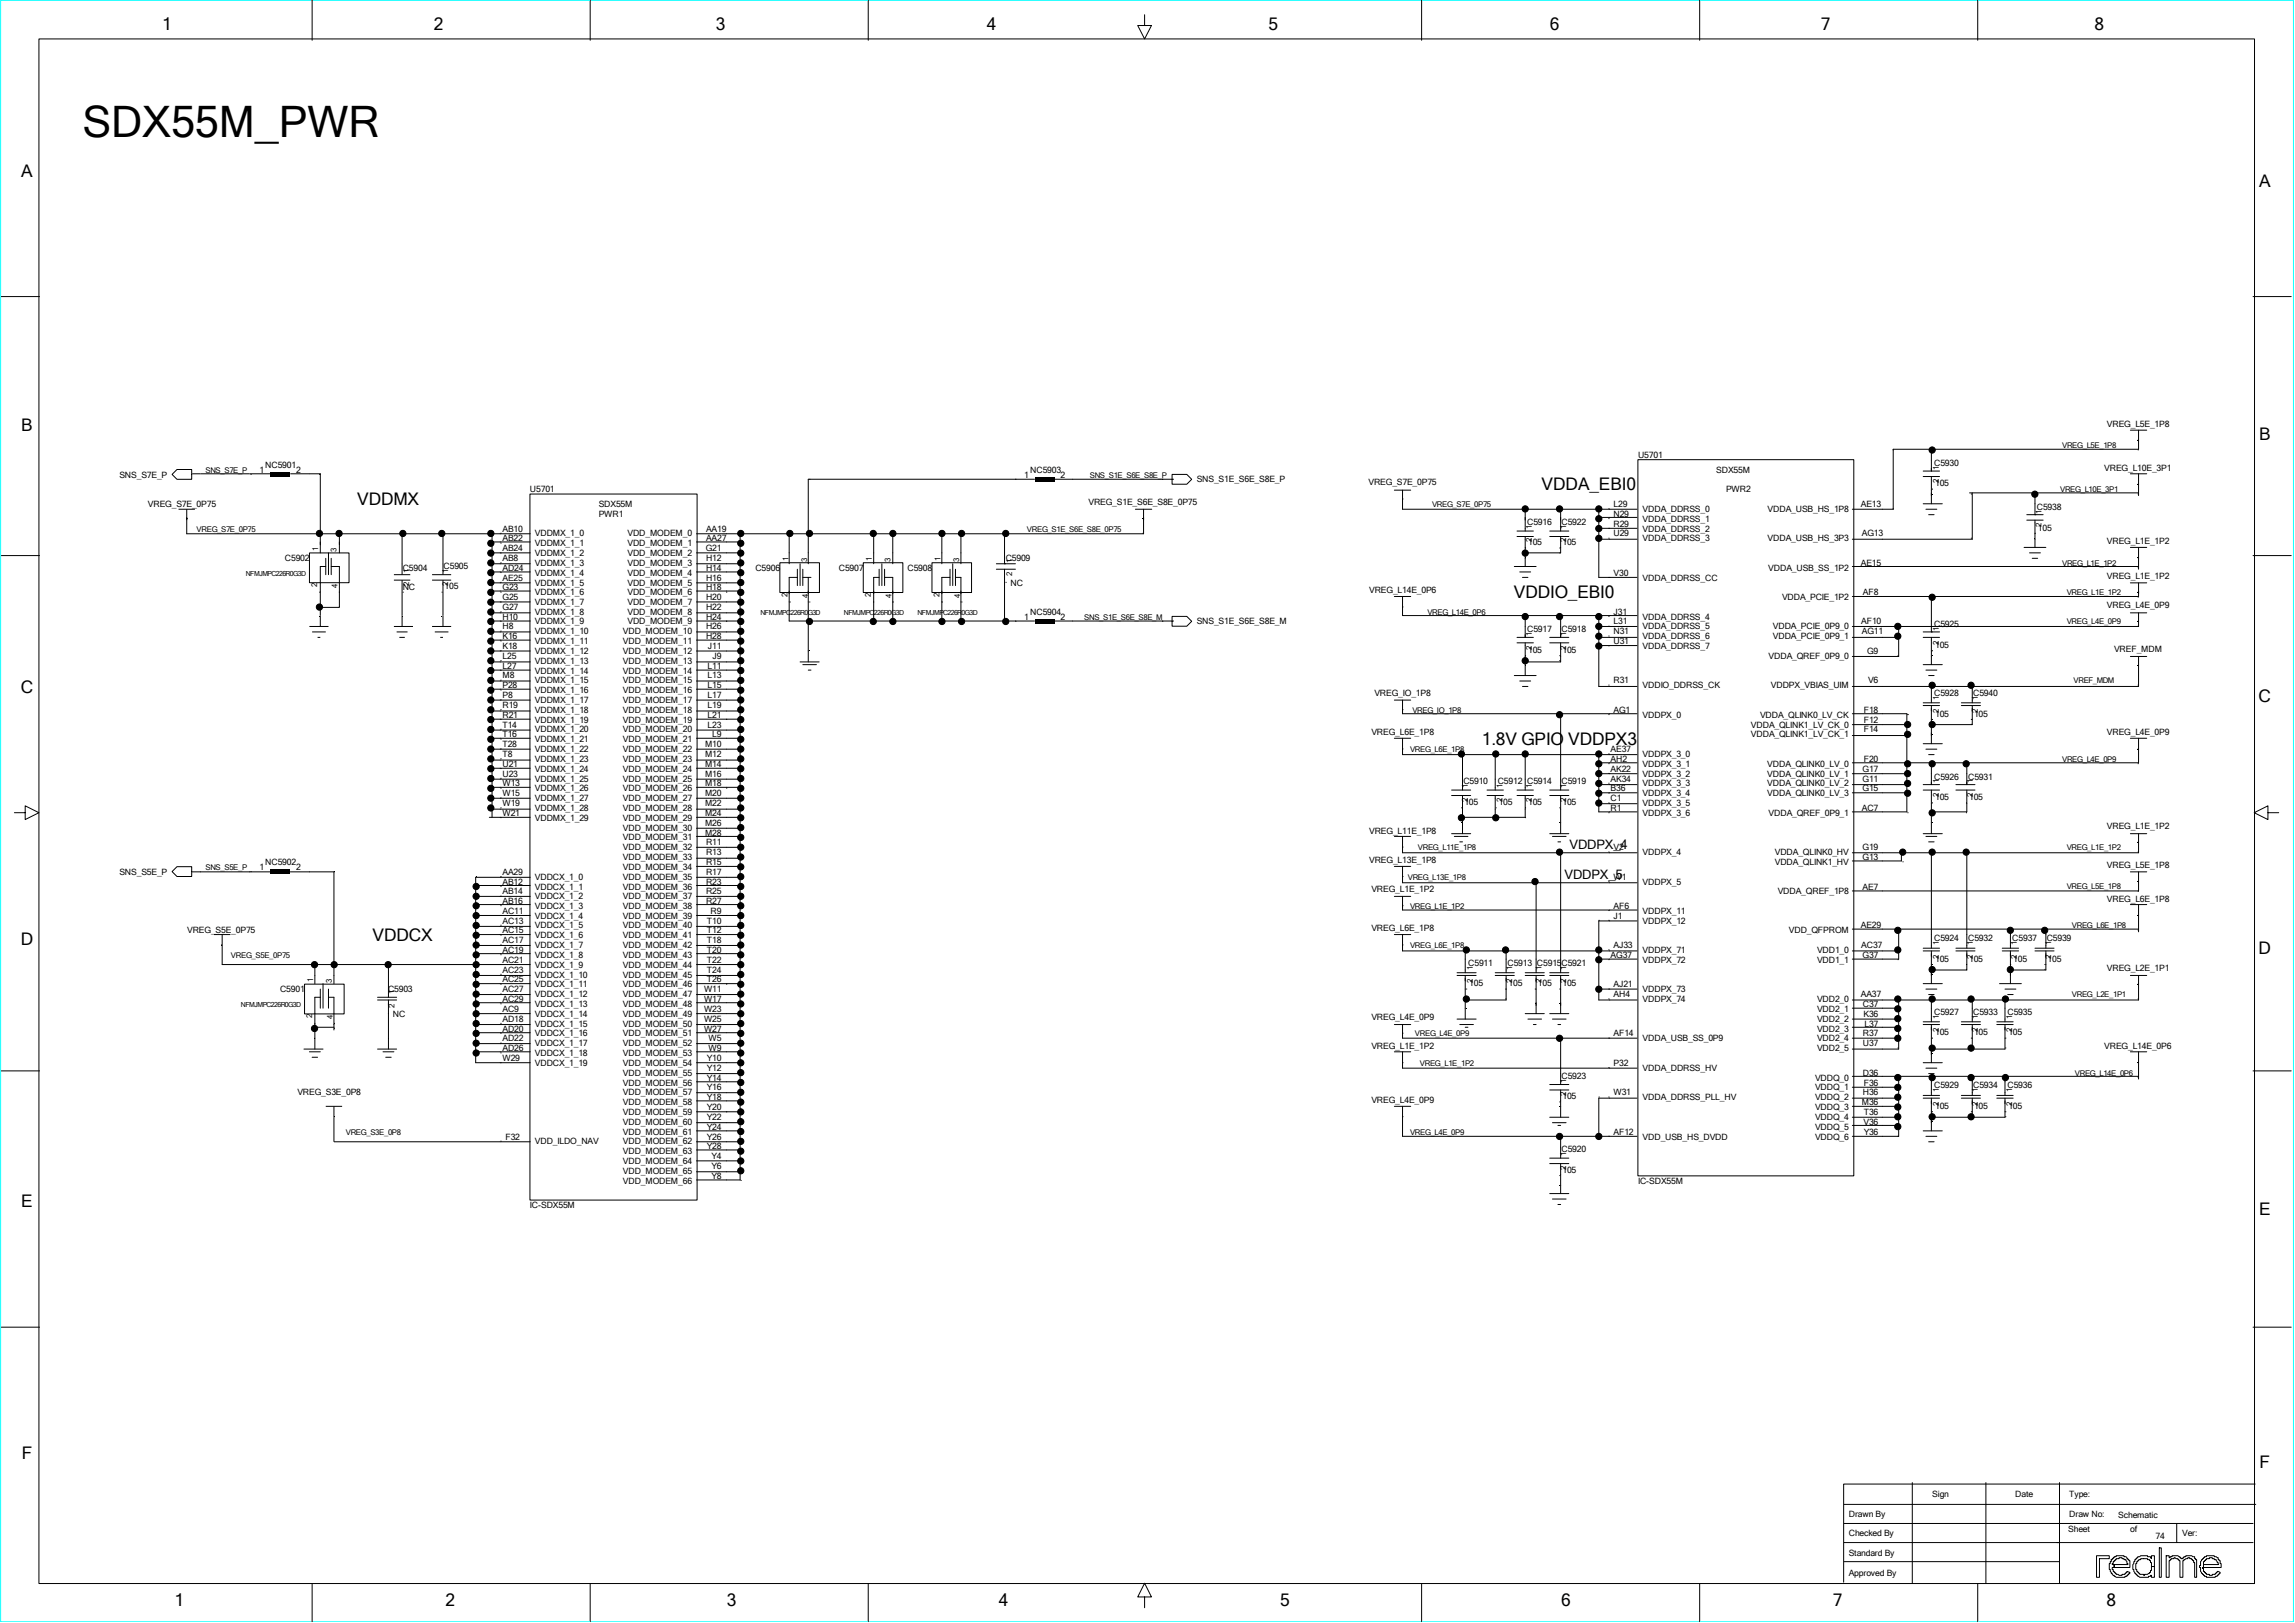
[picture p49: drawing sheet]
<svg xmlns="http://www.w3.org/2000/svg" width="297mm" height="210mm" viewBox="0 0 297 210" stroke-linecap="round" stroke-linejoin="round" font-family="sans-serif">
<defs><g id="words">
<text font-size="5.6" x="10.7" y="17.7">SDX55M_PWR</text>
<g font-size="2.2">
<text x="21" y="3.8">1</text>
<text x="56.1" y="3.8">2</text>
<text x="92.6" y="3.8">3</text>
<text x="127.7" y="3.8">4</text>
<text x="164.2" y="3.8">5</text>
<text x="200.6" y="3.8">6</text>
<text x="235.7" y="3.8">7</text>
<text x="271" y="3.8">8</text>
<text x="2.8" y="23">A</text>
<text x="292.4" y="24.1">A</text>
<text x="2.8" y="55.8">B</text>
<text x="292.4" y="56.9">B</text>
<text x="46.2" y="65.4">VDDMX</text>
<text x="199.5" y="63.5">VDDA_EBI0</text>
<text x="195.9" y="77.4">VDDIO_EBI0</text>
<text x="2.7" y="89.7">C</text>
<text x="292.3" y="90.8">C</text>
<text x="191.8" y="96.4">1.8V GPIO VDDPX3</text>
<text x="2.7" y="122.3">D</text>
<text x="48.2" y="121.8">VDDCX</text>
<text x="292.3" y="123.4">D</text>
<text x="2.8" y="156.1">E</text>
<text x="292.4" y="157.3">E</text>
<text x="2.8" y="188.8">F</text>
<text x="292.4" y="189.9">F</text>
<text x="22.6" y="207.8">1</text>
<text x="57.7" y="207.8">2</text>
<text x="94.1" y="207.8">3</text>
<text x="129.3" y="207.8">4</text>
<text x="165.7" y="207.8">5</text>
<text x="202" y="207.8">6</text>
<text x="237.2" y="207.8">7</text>
<text x="272.6" y="207.8">8</text>
</g>
<g font-size="1.7">
<text x="202.5" y="113.7">VDDPX_5</text>
<text x="203.1" y="109.9">VDDPX_4</text>
</g>
<g font-size="1.1">
<text x="212" y="59.3">U5701</text>
<text x="272.7" y="55.2">VREG_L5E_1P8</text>
<text x="15.5" y="61.8">SNS_S7E_P</text>
<text x="19.1" y="65.6">VREG_S7E_0P75</text>
<text x="33.6" y="61.2">1</text>
<text x="34.3" y="60.5">NC5901</text>
<text x="38.3" y="61.2">2</text>
<text x="68.6" y="63.7">U5701</text>
<text x="77.5" y="65.6">SDX55M</text>
<text x="132.6" y="61.8">1</text>
<text x="133.3" y="61.2">NC5903</text>
<text x="137.3" y="61.8">2</text>
<text x="140.9" y="65.3">VREG_S1E_S6E_S8E_0P75</text>
<text x="154.9" y="62.4">SNS_S1E_S6E_S8E_P</text>
<text x="177.1" y="62.8">VREG_S7E_0P75</text>
<text x="208.8" y="65.6">L29</text>
<text x="222.1" y="61.2">SDX55M</text>
<text x="223.4" y="63.7">PWR2</text>
<text x="240.8" y="65.6">AE13</text>
<text x="250.3" y="60.3">C5930</text>
<text x="250.4" y="62.9">105</text>
<text x="263.6" y="66">C5938</text>
<text x="272.3" y="60.9">VREG_L10E_3P1</text>
<text x="65" y="71.3">AB24</text>
<text x="65" y="70">AB22</text>
<text x="65" y="68.8">AB10</text>
<text x="69.2" y="69.4">VDDMX_1_0</text>
<text x="69.2" y="70.7">VDDMX_1_1</text>
<text x="69.2" y="72">VDDMX_1_2</text>
<text x="77.5" y="66.9">PWR1</text>
<text x="81.2" y="69.4">VDD_MODEM_0</text>
<text x="81.2" y="70.7">VDD_MODEM_1</text>
<text x="81.2" y="72">VDD_MODEM_2</text>
<text x="91.3" y="71.3">G21</text>
<text x="91.4" y="70">AA27</text>
<text x="91.4" y="68.8">AA19</text>
<text x="197.6" y="67.9">C5916</text>
<text x="197.8" y="70.6">105</text>
<text x="202.1" y="67.9">C5922</text>
<text x="202.2" y="70.6">105</text>
<text x="208.8" y="69.4">U29</text>
<text x="208.8" y="68.1">R29</text>
<text x="208.8" y="66.9">N29</text>
<text x="212.6" y="66.2">VDDA_DDRSS_0</text>
<text x="212.6" y="67.5">VDDA_DDRSS_1</text>
<text x="212.6" y="68.8">VDDA_DDRSS_2</text>
<text x="212.6" y="70">VDDA_DDRSS_3</text>
<text x="228.8" y="66.2">VDDA_USB_HS_1P8</text>
<text x="228.8" y="70">VDDA_USB_HS_3P3</text>
<text x="240.9" y="69.4">AG13</text>
<text x="263.7" y="68.7">105</text>
<text x="272.7" y="70.4">VREG_L1E_1P2</text>
<text x="36.9" y="72.6">C5902</text>
<text x="52.1" y="73.9">C5904</text>
<text x="52.1" y="76.4">NC</text>
<text x="57.4" y="73.6">C5905</text>
<text x="57.5" y="76.3">105</text>
<text x="65" y="77.7">G25</text>
<text x="65" y="76.4">G23</text>
<text x="65" y="75.1">AE25</text>
<text x="65" y="73.9">AD24</text>
<text x="65" y="72.6">AB8</text>
<text x="69.2" y="73.2">VDDMX_1_3</text>
<text x="69.2" y="74.5">VDDMX_1_4</text>
<text x="69.2" y="75.8">VDDMX_1_5</text>
<text x="69.2" y="77">VDDMX_1_6</text>
<text x="81.2" y="73.2">VDD_MODEM_3</text>
<text x="81.2" y="74.5">VDD_MODEM_4</text>
<text x="81.2" y="75.8">VDD_MODEM_5</text>
<text x="81.2" y="77">VDD_MODEM_6</text>
<text x="91.4" y="77.7">H20</text>
<text x="91.4" y="76.4">H18</text>
<text x="91.4" y="75.1">H16</text>
<text x="91.4" y="73.9">H14</text>
<text x="91.4" y="72.6">H12</text>
<text x="97.8" y="73.9">C5906</text>
<text x="108.6" y="73.9">C5907</text>
<text x="117.4" y="73.9">C5908</text>
<text x="130.1" y="72.6">C5909</text>
<text x="130.8" y="75.8">NC</text>
<text x="177.2" y="76.8">VREG_L14E_0P6</text>
<text x="208.8" y="74.5">V30</text>
<text x="212.6" y="75.1">VDDA_DDRSS_CC</text>
<text x="228.8" y="73.9">VDDA_USB_SS_1P2</text>
<text x="230.6" y="77.7">VDDA_PCIE_1P2</text>
<text x="240.8" y="73.2">AE15</text>
<text x="241.1" y="77">AF8</text>
<text x="272.7" y="74.9">VREG_L1E_1P2</text>
<text x="65" y="84">K18</text>
<text x="65" y="82.7">K16</text>
<text x="65" y="81.4">H8</text>
<text x="65" y="80.2">H10</text>
<text x="65" y="78.9">G27</text>
<text x="69.2" y="78.3">VDDMX_1_7</text>
<text x="69.2" y="79.6">VDDMX_1_8</text>
<text x="69.2" y="80.8">VDDMX_1_9</text>
<text x="69.2" y="82.1">VDDMX_1_10</text>
<text x="69.2" y="83.3">VDDMX_1_11</text>
<text x="80.6" y="82.1">VDD_MODEM_10</text>
<text x="80.6" y="83.3">VDD_MODEM_11</text>
<text x="81.2" y="78.3">VDD_MODEM_7</text>
<text x="81.2" y="79.6">VDD_MODEM_8</text>
<text x="81.2" y="80.8">VDD_MODEM_9</text>
<text x="91.4" y="82.7">H28</text>
<text x="91.4" y="81.4">H26</text>
<text x="91.4" y="80.2">H24</text>
<text x="91.4" y="78.9">H22</text>
<text x="91.6" y="84">J11</text>
<text x="132.6" y="80.2">1</text>
<text x="133.3" y="79.6">NC5904</text>
<text x="137.3" y="80.2">2</text>
<text x="154.9" y="80.8">SNS_S1E_S6E_S8E_M</text>
<text x="197.6" y="81.8">C5917</text>
<text x="202.1" y="81.8">C5918</text>
<text x="208.8" y="83.3">U31</text>
<text x="208.8" y="82.1">N31</text>
<text x="208.8" y="80.8">L31</text>
<text x="208.8" y="79.5">J31</text>
<text x="212.6" y="80.2">VDDA_DDRSS_4</text>
<text x="212.6" y="81.4">VDDA_DDRSS_5</text>
<text x="212.6" y="82.7">VDDA_DDRSS_6</text>
<text x="212.6" y="84">VDDA_DDRSS_7</text>
<text x="229.4" y="81.4">VDDA_PCIE_0P9_0</text>
<text x="229.4" y="82.7">VDDA_PCIE_0P9_1</text>
<text x="240.9" y="80.8">AF10</text>
<text x="240.9" y="82.1">AG11</text>
<text x="250.3" y="81.2">C5925</text>
<text x="250.4" y="83.8">105</text>
<text x="272.7" y="78.7">VREG_L4E_0P9</text>
<text x="65" y="89.1">P28</text>
<text x="65" y="87.8">M8</text>
<text x="65" y="86.5">L27</text>
<text x="65" y="85.2">L25</text>
<text x="69.2" y="84.6">VDDMX_1_12</text>
<text x="69.2" y="85.9">VDDMX_1_13</text>
<text x="69.2" y="87.2">VDDMX_1_14</text>
<text x="69.2" y="88.4">VDDMX_1_15</text>
<text x="69.2" y="89.7">VDDMX_1_16</text>
<text x="80.6" y="84.6">VDD_MODEM_12</text>
<text x="80.6" y="85.9">VDD_MODEM_13</text>
<text x="80.6" y="87.2">VDD_MODEM_14</text>
<text x="80.6" y="88.4">VDD_MODEM_15</text>
<text x="80.6" y="89.7">VDD_MODEM_16</text>
<text x="91.6" y="89.1">L15</text>
<text x="91.6" y="87.8">L13</text>
<text x="91.6" y="86.5">L11</text>
<text x="92.2" y="85.2">J9</text>
<text x="197.8" y="84.5">105</text>
<text x="202.2" y="84.5">105</text>
<text x="208.8" y="88.4">R31</text>
<text x="212.6" y="89.1">VDDIO_DDRSS_CK</text>
<text x="228.9" y="85.2">VDDA_QREF_0P9_0</text>
<text x="229.2" y="89.1">VDDPX_VBIAS_UIM</text>
<text x="241.6" y="84.6">G9</text>
<text x="241.7" y="88.4">V6</text>
<text x="273.6" y="84.4">VREF_MDM</text>
<text x="65" y="95.4">T16</text>
<text x="65" y="94.1">T14</text>
<text x="65" y="92.9">R21</text>
<text x="65" y="91.6">R19</text>
<text x="65" y="90.3">P8</text>
<text x="69.2" y="91">VDDMX_1_17</text>
<text x="69.2" y="92.2">VDDMX_1_18</text>
<text x="69.2" y="93.5">VDDMX_1_19</text>
<text x="69.2" y="94.8">VDDMX_1_20</text>
<text x="80.6" y="91">VDD_MODEM_17</text>
<text x="80.6" y="92.2">VDD_MODEM_18</text>
<text x="80.6" y="93.5">VDD_MODEM_19</text>
<text x="80.6" y="94.8">VDD_MODEM_20</text>
<text x="91.6" y="94.1">L23</text>
<text x="91.6" y="92.9">L21</text>
<text x="91.6" y="91.6">L19</text>
<text x="91.6" y="90.3">L17</text>
<text x="92.2" y="95.4">L9</text>
<text x="177.5" y="95.2">VREG_L6E_1P8</text>
<text x="177.9" y="90.1">VREG_IO_1P8</text>
<text x="208.8" y="92.2">AG1</text>
<text x="212.6" y="92.9">VDDPX_0</text>
<text x="226.6" y="94.1">VDDA_QLINK1_LV_CK_0</text>
<text x="226.6" y="95.4">VDDA_QLINK1_LV_CK_1</text>
<text x="227.8" y="92.9">VDDA_QLINK0_LV_CK</text>
<text x="241.2" y="94.8">F14</text>
<text x="241.2" y="93.5">F12</text>
<text x="241.2" y="92.2">F18</text>
<text x="250.3" y="90.1">C5928</text>
<text x="250.4" y="92.7">105</text>
<text x="255.3" y="90.1">C5940</text>
<text x="255.5" y="92.7">105</text>
<text x="272.7" y="95.2">VREG_L4E_0P9</text>
<text x="65" y="101.8">W13</text>
<text x="65" y="100.5">U23</text>
<text x="65" y="99.2">U21</text>
<text x="65" y="97.9">T8</text>
<text x="65" y="96.7">T28</text>
<text x="69.2" y="96">VDDMX_1_21</text>
<text x="69.2" y="97.3">VDDMX_1_22</text>
<text x="69.2" y="98.6">VDDMX_1_23</text>
<text x="69.2" y="99.9">VDDMX_1_24</text>
<text x="69.2" y="101.1">VDDMX_1_25</text>
<text x="80.6" y="96">VDD_MODEM_21</text>
<text x="80.6" y="97.3">VDD_MODEM_22</text>
<text x="80.6" y="98.6">VDD_MODEM_23</text>
<text x="80.6" y="99.9">VDD_MODEM_24</text>
<text x="80.6" y="101.1">VDD_MODEM_25</text>
<text x="91.2" y="101.8">M18</text>
<text x="91.2" y="100.5">M16</text>
<text x="91.2" y="99.2">M14</text>
<text x="91.2" y="97.9">M12</text>
<text x="91.2" y="96.7">M10</text>
<text x="189.4" y="101.5">C5910</text>
<text x="193.8" y="101.5">C5912 C5914</text>
<text x="202.1" y="101.5">C5919</text>
<text x="208.4" y="101.1">AK34</text>
<text x="208.4" y="99.9">AK22</text>
<text x="208.4" y="98.6">AH2</text>
<text x="208.4" y="97.3">AE37</text>
<text x="212.6" y="97.9">VDDPX_3_0</text>
<text x="212.6" y="99.2">VDDPX_3_1</text>
<text x="212.6" y="100.5">VDDPX_3_2</text>
<text x="212.6" y="101.8">VDDPX_3_3</text>
<text x="228.7" y="99.2">VDDA_QLINK0_LV_0</text>
<text x="228.7" y="100.5">VDDA_QLINK0_LV_1</text>
<text x="228.7" y="101.8">VDDA_QLINK0_LV_2</text>
<text x="241" y="101.1">G11</text>
<text x="241" y="99.9">G17</text>
<text x="241.2" y="98.6">F20</text>
<text x="250.3" y="100.9">C5926</text>
<text x="254.7" y="100.9">C5931</text>
<text x="65" y="105.6">W21</text>
<text x="65" y="104.3">W19</text>
<text x="65" y="103">W15</text>
<text x="69.2" y="102.4">VDDMX_1_26</text>
<text x="69.2" y="103.7">VDDMX_1_27</text>
<text x="69.2" y="104.9">VDDMX_1_28</text>
<text x="69.2" y="106.2">VDDMX_1_29</text>
<text x="80.6" y="102.4">VDD_MODEM_26</text>
<text x="80.6" y="103.7">VDD_MODEM_27</text>
<text x="80.6" y="104.9">VDD_MODEM_28</text>
<text x="80.6" y="106.2">VDD_MODEM_29</text>
<text x="80.6" y="107.5">VDD_MODEM_30</text>
<text x="91.2" y="106.8">M26</text>
<text x="91.2" y="105.6">M24</text>
<text x="91.2" y="104.3">M22</text>
<text x="91.2" y="103">M20</text>
<text x="177.2" y="107.9">VREG_L11E_1P8</text>
<text x="189.5" y="104.2">105</text>
<text x="193.9" y="104.2">105</text>
<text x="197.8" y="104.2">105</text>
<text x="202.2" y="104.2">105</text>
<text x="208.4" y="104.9">R1</text>
<text x="208.4" y="103.7">C1</text>
<text x="208.4" y="102.4">B36</text>
<text x="212.6" y="103">VDDPX_3_4</text>
<text x="212.6" y="104.3">VDDPX_3_5</text>
<text x="212.6" y="105.6">VDDPX_3_6</text>
<text x="228.7" y="103">VDDA_QLINK0_LV_3</text>
<text x="228.9" y="105.6">VDDA_QREF_0P9_1</text>
<text x="240.9" y="104.9">AC7</text>
<text x="241" y="102.4">G15</text>
<text x="250.4" y="103.5">105</text>
<text x="254.8" y="103.5">105</text>
<text x="272.7" y="107.2">VREG_L1E_1P2</text>
<text x="15.5" y="113.2">SNS_S5E_P</text>
<text x="33.6" y="112.6">1</text>
<text x="34.3" y="111.9">NC5902</text>
<text x="38.3" y="112.6">2</text>
<text x="65" y="113.2">AA29</text>
<text x="69.2" y="113.8">VDDCX_1_0</text>
<text x="80.6" y="108.7">VDD_MODEM_31</text>
<text x="80.6" y="110">VDD_MODEM_32</text>
<text x="80.6" y="111.3">VDD_MODEM_33</text>
<text x="80.6" y="112.6">VDD_MODEM_34</text>
<text x="80.6" y="113.8">VDD_MODEM_35</text>
<text x="91.2" y="108.1">M28</text>
<text x="91.4" y="113.2">R17</text>
<text x="91.4" y="111.9">R15</text>
<text x="91.4" y="110.6">R13</text>
<text x="91.4" y="109.4">R11</text>
<text x="177.2" y="111.7">VREG_L13E_1P8</text>
<text x="208.8" y="113.8">W1</text>
<text x="208.8" y="110">V2</text>
<text x="212.6" y="110.6">VDDPX_4</text>
<text x="229.7" y="110.6">VDDA_QLINK0_HV</text>
<text x="229.7" y="111.9">VDDA_QLINK1_HV</text>
<text x="241" y="111.3">G13</text>
<text x="241" y="110">G19</text>
<text x="272.7" y="112.3">VREG_L5E_1P8</text>
<text x="65" y="119.5">AC13</text>
<text x="65" y="118.2">AC11</text>
<text x="65" y="117">AB16</text>
<text x="65" y="115.7">AB14</text>
<text x="65" y="114.5">AB12</text>
<text x="69.2" y="115.1">VDDCX_1_1</text>
<text x="69.2" y="116.4">VDDCX_1_2</text>
<text x="69.2" y="117.6">VDDCX_1_3</text>
<text x="69.2" y="118.9">VDDCX_1_4</text>
<text x="80.6" y="115.1">VDD_MODEM_36</text>
<text x="80.6" y="116.4">VDD_MODEM_37</text>
<text x="80.6" y="117.6">VDD_MODEM_38</text>
<text x="80.6" y="118.9">VDD_MODEM_39</text>
<text x="91.4" y="117">R27</text>
<text x="91.4" y="115.7">R25</text>
<text x="91.4" y="114.5">R23</text>
<text x="91.5" y="119.5">T10</text>
<text x="92" y="118.2">R9</text>
<text x="177.5" y="115.5">VREG_L1E_1P2</text>
<text x="208.8" y="118.9">J1</text>
<text x="208.8" y="117.6">AF6</text>
<text x="212.6" y="114.5">VDDPX_5</text>
<text x="212.6" y="118.2">VDDPX_11</text>
<text x="212.6" y="119.5">VDDPX_12</text>
<text x="230.1" y="115.7">VDDA_QREF_1P8</text>
<text x="241" y="115.1">AE7</text>
<text x="272.7" y="116.7">VREG_L6E_1P8</text>
<text x="24.2" y="120.8">VREG_S5E_0P75</text>
<text x="65" y="125.8">AC23</text>
<text x="65" y="124.6">AC21</text>
<text x="65" y="123.3">AC19</text>
<text x="65" y="122">AC17</text>
<text x="65" y="120.8">AC15</text>
<text x="69.2" y="120.1">VDDCX_1_5</text>
<text x="69.2" y="121.4">VDDCX_1_6</text>
<text x="69.2" y="122.7">VDDCX_1_7</text>
<text x="69.2" y="123.9">VDDCX_1_8</text>
<text x="69.2" y="125.2">VDDCX_1_9</text>
<text x="80.6" y="120.1">VDD_MODEM_40</text>
<text x="80.6" y="121.4">VDD_MODEM_41</text>
<text x="80.6" y="122.7">VDD_MODEM_42</text>
<text x="80.6" y="123.9">VDD_MODEM_43</text>
<text x="80.6" y="125.2">VDD_MODEM_44</text>
<text x="91.5" y="125.8">T24</text>
<text x="91.5" y="124.6">T22</text>
<text x="91.5" y="123.3">T20</text>
<text x="91.5" y="122">T18</text>
<text x="91.5" y="120.8">T12</text>
<text x="177.5" y="120.5">VREG_L6E_1P8</text>
<text x="190" y="125">C5911</text>
<text x="195.1" y="125">C5913 C5915C5921</text>
<text x="208.4" y="123.9">AG37</text>
<text x="208.8" y="122.7">AJ33</text>
<text x="212.6" y="123.3">VDDPX_71</text>
<text x="212.6" y="124.6">VDDPX_72</text>
<text x="231.5" y="120.8">VDD_QFPROM</text>
<text x="235.1" y="123.3">VDD1_0</text>
<text x="235.1" y="124.6">VDD1_1</text>
<text x="240.8" y="120.1">AE29</text>
<text x="240.9" y="122.7">AC37</text>
<text x="241" y="123.9">G37</text>
<text x="250.3" y="121.8">C5924</text>
<text x="250.4" y="124.5">105</text>
<text x="254.7" y="121.8">C5932</text>
<text x="254.8" y="124.5">105</text>
<text x="260.4" y="121.8">C5937</text>
<text x="260.5" y="124.5">105</text>
<text x="264.9" y="121.8">C5939</text>
<text x="265" y="124.5">105</text>
<text x="272.7" y="125.6">VREG_L2E_1P1</text>
<text x="36.2" y="128.4">C5901</text>
<text x="50.2" y="128.4">C5903</text>
<text x="50.8" y="131.6">NC</text>
<text x="65" y="130.9">AC9</text>
<text x="65" y="129.7">AC29</text>
<text x="65" y="128.4">AC27</text>
<text x="65" y="127.1">AC25</text>
<text x="69.2" y="126.5">VDDCX_1_10</text>
<text x="69.2" y="127.8">VDDCX_1_11</text>
<text x="69.2" y="129">VDDCX_1_12</text>
<text x="69.2" y="130.3">VDDCX_1_13</text>
<text x="69.2" y="131.6">VDDCX_1_14</text>
<text x="80.6" y="126.5">VDD_MODEM_45</text>
<text x="80.6" y="127.8">VDD_MODEM_46</text>
<text x="80.6" y="129">VDD_MODEM_47</text>
<text x="80.6" y="130.3">VDD_MODEM_48</text>
<text x="80.6" y="131.6">VDD_MODEM_49</text>
<text x="91.1" y="130.9">W23</text>
<text x="91.1" y="129.7">W17</text>
<text x="91.1" y="128.4">W11</text>
<text x="91.5" y="127.1">T26</text>
<text x="177.5" y="131.9">VREG_L4E_0P9</text>
<text x="190.1" y="127.6">105</text>
<text x="195.2" y="127.6">105</text>
<text x="199" y="127.6">105</text>
<text x="202.2" y="127.6">105</text>
<text x="208.8" y="129">AH4</text>
<text x="208.8" y="127.8">AJ21</text>
<text x="212.6" y="128.4">VDDPX_73</text>
<text x="212.6" y="129.7">VDDPX_74</text>
<text x="235.1" y="129.7">VDD2_0</text>
<text x="235.1" y="130.9">VDD2_1</text>
<text x="240.8" y="129">AA37</text>
<text x="241.1" y="130.3">C37</text>
<text x="241.2" y="131.6">K36</text>
<text x="250.3" y="131.3">C5927</text>
<text x="255.3" y="131.3">C5933</text>
<text x="259.8" y="131.3">C5935</text>
<text x="65" y="137.3">W29</text>
<text x="65" y="136">AD26</text>
<text x="65" y="134.7">AD22</text>
<text x="65" y="133.5">AD20</text>
<text x="65" y="132.2">AD18</text>
<text x="69.2" y="132.8">VDDCX_1_15</text>
<text x="69.2" y="134.1">VDDCX_1_16</text>
<text x="69.2" y="135.4">VDDCX_1_17</text>
<text x="69.2" y="136.6">VDDCX_1_18</text>
<text x="69.2" y="137.9">VDDCX_1_19</text>
<text x="80.6" y="132.8">VDD_MODEM_50</text>
<text x="80.6" y="134.1">VDD_MODEM_51</text>
<text x="80.6" y="135.4">VDD_MODEM_52</text>
<text x="80.6" y="136.6">VDD_MODEM_53</text>
<text x="80.6" y="137.9">VDD_MODEM_54</text>
<text x="91.1" y="133.5">W27</text>
<text x="91.1" y="132.2">W25</text>
<text x="91.5" y="137.3">Y10</text>
<text x="91.7" y="136">W9</text>
<text x="91.7" y="134.7">W5</text>
<text x="177.5" y="135.8">VREG_L1E_1P2</text>
<text x="208.8" y="137.9">P32</text>
<text x="208.8" y="134.1">AF14</text>
<text x="212.6" y="134.7">VDDA_USB_SS_0P9</text>
<text x="235.1" y="132.2">VDD2_2</text>
<text x="235.1" y="133.5">VDD2_3</text>
<text x="235.1" y="134.7">VDD2_4</text>
<text x="235.1" y="136">VDD2_5</text>
<text x="241.1" y="135.4">U37</text>
<text x="241.1" y="134.1">R37</text>
<text x="241.3" y="132.8">L37</text>
<text x="250.4" y="134">105</text>
<text x="255.5" y="134">105</text>
<text x="259.9" y="134">105</text>
<text x="272.3" y="135.8">VREG_L14E_0P6</text>
<text x="38.5" y="141.7">VREG_S3E_0P8</text>
<text x="80.6" y="139.2">VDD_MODEM_55</text>
<text x="80.6" y="140.5">VDD_MODEM_56</text>
<text x="80.6" y="141.7">VDD_MODEM_57</text>
<text x="80.6" y="143">VDD_MODEM_58</text>
<text x="91.5" y="143.6">Y20</text>
<text x="91.5" y="142.4">Y18</text>
<text x="91.5" y="141.1">Y16</text>
<text x="91.5" y="139.8">Y14</text>
<text x="91.5" y="138.5">Y12</text>
<text x="177.5" y="142.7">VREG_L4E_0P9</text>
<text x="202.1" y="139.6">C5923</text>
<text x="202.2" y="142.2">105</text>
<text x="208.8" y="141.7">W31</text>
<text x="212.6" y="138.5">VDDA_DDRSS_HV</text>
<text x="212.6" y="142.4">VDDA_DDRSS_PLL_HV</text>
<text x="234.9" y="139.8">VDDQ_0</text>
<text x="234.9" y="141.1">VDDQ_1</text>
<text x="234.9" y="142.4">VDDQ_2</text>
<text x="234.9" y="143.6">VDDQ_3</text>
<text x="240.9" y="143">M36</text>
<text x="241.1" y="141.7">H36</text>
<text x="241.1" y="139.2">D36</text>
<text x="241.2" y="140.5">F36</text>
<text x="250.3" y="140.8">C5929</text>
<text x="250.4" y="143.5">105</text>
<text x="255.3" y="140.8">C5934</text>
<text x="255.5" y="143.5">105</text>
<text x="259.8" y="140.8">C5936</text>
<text x="259.9" y="143.5">105</text>
<text x="65.4" y="147.4">F32</text>
<text x="69.2" y="148.1">VDD_ILDO_NAV</text>
<text x="80.6" y="144.3">VDD_MODEM_59</text>
<text x="80.6" y="145.5">VDD_MODEM_60</text>
<text x="80.6" y="146.8">VDD_MODEM_61</text>
<text x="80.6" y="148.1">VDD_MODEM_62</text>
<text x="80.6" y="149.3">VDD_MODEM_63</text>
<text x="91.5" y="148.7">Y28</text>
<text x="91.5" y="147.4">Y26</text>
<text x="91.5" y="146.2">Y24</text>
<text x="91.5" y="144.9">Y22</text>
<text x="92.1" y="150">Y4</text>
<text x="202.1" y="149.1">C5920</text>
<text x="208.8" y="146.8">AF12</text>
<text x="212.6" y="147.4">VDD_USB_HS_DVDD</text>
<text x="234.9" y="144.9">VDDQ_4</text>
<text x="234.9" y="146.2">VDDQ_5</text>
<text x="234.9" y="147.4">VDDQ_6</text>
<text x="241.2" y="145.5">V36</text>
<text x="241.2" y="146.8">Y36</text>
<text x="241.2" y="144.3">T36</text>
<text x="80.6" y="150.6">VDD_MODEM_64</text>
<text x="80.6" y="151.9">VDD_MODEM_65</text>
<text x="80.6" y="153.2">VDD_MODEM_66</text>
<text x="92.1" y="152.5">Y8</text>
<text x="92.1" y="151.3">Y6</text>
<text x="202.2" y="151.8">105</text>
<text x="212" y="153.2">IC-SDX55M</text>
<text x="68.6" y="156.3">IC-SDX55M</text>
<text x="239.3" y="196.3">Drawn By</text>
<text x="250" y="193.7">Sign</text>
<text x="260.8" y="193.7">Date</text>
<text x="267.8" y="193.7">Type:</text>
<text x="267.8" y="196.3">Draw No:</text>
<text x="274.1" y="196.4">Schematic</text>
<text x="239.3" y="198.8">Checked By</text>
<text x="239.3" y="201.3">Standard By</text>
<text x="239.3" y="203.9">Approved By</text>
<text x="267.7" y="198.3">Sheet</text>
<text x="275.7" y="198.3">of</text>
<text x="279" y="199.2">74</text>
<text x="282.4" y="198.8">Ver:</text>
</g>
<g font-size="1">
<text x="266.9" y="58">VREG_L5E_1P8</text>
<text x="26.6" y="61.2">SNS_S7E_P</text>
<text x="141" y="61.8">SNS_S1E_S6E_S8E_P</text>
<text x="185.3" y="65.6">VREG_S7E_0P75</text>
<text x="250.9" y="62.5" transform="rotate(-90 250.9 62.5)">2</text>
<text x="250.9" y="60.8" transform="rotate(-90 250.9 60.8)">1</text>
<text x="266.6" y="63.7">VREG_L10E_3P1</text>
<text x="25.4" y="68.8">VREG_S7E_0P75</text>
<text x="41.2" y="71.3" transform="rotate(-90 41.2 71.3)">1</text>
<text x="43.6" y="71.4" transform="rotate(-90 43.6 71.4)">3</text>
<text x="132.9" y="68.8">VREG_S1E_S6E_S8E_0P75</text>
<text x="198.2" y="70.1" transform="rotate(-90 198.2 70.1)">2</text>
<text x="198.2" y="68.4" transform="rotate(-90 198.2 68.4)">1</text>
<text x="202.7" y="70.1" transform="rotate(-90 202.7 70.1)">2</text>
<text x="202.7" y="68.4" transform="rotate(-90 202.7 68.4)">1</text>
<text x="264.2" y="68.2" transform="rotate(-90 264.2 68.2)">2</text>
<text x="264.2" y="66.5" transform="rotate(-90 264.2 66.5)">1</text>
<text x="41" y="76" transform="rotate(-90 41 76)">2</text>
<text x="43.7" y="76.1" transform="rotate(-90 43.7 76.1)">4</text>
<text x="53" y="75.8" transform="rotate(-90 53 75.8)">2</text>
<text x="53" y="74.1" transform="rotate(-90 53 74.1)">1</text>
<text x="58" y="75.8" transform="rotate(-90 58 75.8)">2</text>
<text x="58" y="74.1" transform="rotate(-90 58 74.1)">1</text>
<text x="101.9" y="77.2" transform="rotate(-90 101.9 77.2)">2</text>
<text x="102" y="72.6" transform="rotate(-90 102 72.6)">1</text>
<text x="104.5" y="72.7" transform="rotate(-90 104.5 72.7)">3</text>
<text x="104.6" y="77.4" transform="rotate(-90 104.6 77.4)">4</text>
<text x="112.7" y="77.2" transform="rotate(-90 112.7 77.2)">2</text>
<text x="112.8" y="72.6" transform="rotate(-90 112.8 72.6)">1</text>
<text x="115.2" y="72.7" transform="rotate(-90 115.2 72.7)">3</text>
<text x="115.4" y="77.4" transform="rotate(-90 115.4 77.4)">4</text>
<text x="121.6" y="77.2" transform="rotate(-90 121.6 77.2)">2</text>
<text x="121.7" y="72.6" transform="rotate(-90 121.7 72.6)">1</text>
<text x="124.1" y="72.7" transform="rotate(-90 124.1 72.7)">3</text>
<text x="124.3" y="77.4" transform="rotate(-90 124.3 77.4)">4</text>
<text x="131" y="74.6" transform="rotate(-90 131 74.6)">2</text>
<text x="131" y="72.8" transform="rotate(-90 131 72.8)">1</text>
<text x="266.9" y="73.2">VREG_L1E_1P2</text>
<text x="267.5" y="77">VREG_L1E_1P2</text>
<text x="140.3" y="80.2">SNS_S1E_S6E_S8E_M</text>
<text x="184.7" y="79.5">VREG_L14E_0P6</text>
<text x="198.2" y="82.3" transform="rotate(-90 198.2 82.3)">1</text>
<text x="202.7" y="82.3" transform="rotate(-90 202.7 82.3)">1</text>
<text x="250.9" y="83.4" transform="rotate(-90 250.9 83.4)">2</text>
<text x="250.9" y="81.7" transform="rotate(-90 250.9 81.7)">1</text>
<text x="267.5" y="80.8">VREG_L4E_0P9</text>
<text x="198.2" y="84.1" transform="rotate(-90 198.2 84.1)">2</text>
<text x="202.7" y="84.1" transform="rotate(-90 202.7 84.1)">2</text>
<text x="268.3" y="88.4">VREF_MDM</text>
<text x="182.8" y="92.2">VREG_IO_1P8</text>
<text x="250.9" y="92.3" transform="rotate(-90 250.9 92.3)">2</text>
<text x="250.9" y="90.6" transform="rotate(-90 250.9 90.6)">1</text>
<text x="255.9" y="92.3" transform="rotate(-90 255.9 92.3)">2</text>
<text x="255.9" y="90.6" transform="rotate(-90 255.9 90.6)">1</text>
<text x="182.5" y="97.3">VREG_L6E_1P8</text>
<text x="250.9" y="101.4" transform="rotate(-90 250.9 101.4)">1</text>
<text x="255.3" y="101.4" transform="rotate(-90 255.3 101.4)">1</text>
<text x="266.9" y="98.6">VREG_L4E_0P9</text>
<text x="190" y="103.7" transform="rotate(-90 190 103.7)">2</text>
<text x="190" y="102" transform="rotate(-90 190 102)">1</text>
<text x="194.4" y="103.7" transform="rotate(-90 194.4 103.7)">2</text>
<text x="194.4" y="102" transform="rotate(-90 194.4 102)">1</text>
<text x="198.2" y="103.7" transform="rotate(-90 198.2 103.7)">2</text>
<text x="198.2" y="102" transform="rotate(-90 198.2 102)">1</text>
<text x="202.7" y="103.7" transform="rotate(-90 202.7 103.7)">2</text>
<text x="202.7" y="102" transform="rotate(-90 202.7 102)">1</text>
<text x="250.9" y="103.1" transform="rotate(-90 250.9 103.1)">2</text>
<text x="255.3" y="103.1" transform="rotate(-90 255.3 103.1)">2</text>
<text x="26.6" y="112.6">SNS_S5E_P</text>
<text x="182.2" y="113.8">VREG_L13E_1P8</text>
<text x="183.5" y="110">VREG_L11E_1P8</text>
<text x="267.5" y="110">VREG_L1E_1P2</text>
<text x="182.5" y="117.6">VREG_L1E_1P2</text>
<text x="267.5" y="115.1">VREG_L5E_1P8</text>
<text x="29.9" y="123.9">VREG_S5E_0P75</text>
<text x="182.5" y="122.7">VREG_L6E_1P8</text>
<text x="190.6" y="125.5" transform="rotate(-90 190.6 125.5)">1</text>
<text x="195.7" y="125.5" transform="rotate(-90 195.7 125.5)">1</text>
<text x="199.5" y="125.5" transform="rotate(-90 199.5 125.5)">1</text>
<text x="202.7" y="125.5" transform="rotate(-90 202.7 125.5)">1</text>
<text x="250.9" y="124" transform="rotate(-90 250.9 124)">2</text>
<text x="250.9" y="122.3" transform="rotate(-90 250.9 122.3)">1</text>
<text x="255.3" y="124" transform="rotate(-90 255.3 124)">2</text>
<text x="255.3" y="122.3" transform="rotate(-90 255.3 122.3)">1</text>
<text x="261" y="124" transform="rotate(-90 261 124)">2</text>
<text x="261" y="122.3" transform="rotate(-90 261 122.3)">1</text>
<text x="265.5" y="124" transform="rotate(-90 265.5 124)">2</text>
<text x="265.5" y="122.3" transform="rotate(-90 265.5 122.3)">1</text>
<text x="268.1" y="120.1">VREG_L6E_1P8</text>
<text x="40.4" y="131.8" transform="rotate(-90 40.4 131.8)">2</text>
<text x="40.5" y="127.1" transform="rotate(-90 40.5 127.1)">1</text>
<text x="42.9" y="127.2" transform="rotate(-90 42.9 127.2)">3</text>
<text x="43.1" y="131.9" transform="rotate(-90 43.1 131.9)">4</text>
<text x="51.1" y="130.4" transform="rotate(-90 51.1 130.4)">2</text>
<text x="51.1" y="128.6" transform="rotate(-90 51.1 128.6)">1</text>
<text x="190.6" y="127.2" transform="rotate(-90 190.6 127.2)">2</text>
<text x="195.7" y="127.2" transform="rotate(-90 195.7 127.2)">2</text>
<text x="199.5" y="127.2" transform="rotate(-90 199.5 127.2)">2</text>
<text x="202.7" y="127.2" transform="rotate(-90 202.7 127.2)">2</text>
<text x="250.9" y="131.8" transform="rotate(-90 250.9 131.8)">1</text>
<text x="255.9" y="131.8" transform="rotate(-90 255.9 131.8)">1</text>
<text x="260.4" y="131.8" transform="rotate(-90 260.4 131.8)">1</text>
<text x="268.1" y="129">VREG_L2E_1P1</text>
<text x="183.1" y="134.1">VREG_L4E_0P9</text>
<text x="183.8" y="137.9">VREG_L1E_1P2</text>
<text x="250.9" y="133.6" transform="rotate(-90 250.9 133.6)">2</text>
<text x="255.9" y="133.6" transform="rotate(-90 255.9 133.6)">2</text>
<text x="260.4" y="133.6" transform="rotate(-90 260.4 133.6)">2</text>
<text x="202.7" y="141.8" transform="rotate(-90 202.7 141.8)">2</text>
<text x="202.7" y="140.1" transform="rotate(-90 202.7 140.1)">1</text>
<text x="250.9" y="143.1" transform="rotate(-90 250.9 143.1)">2</text>
<text x="250.9" y="141.3" transform="rotate(-90 250.9 141.3)">1</text>
<text x="255.9" y="143.1" transform="rotate(-90 255.9 143.1)">2</text>
<text x="255.9" y="141.3" transform="rotate(-90 255.9 141.3)">1</text>
<text x="260.4" y="143.1" transform="rotate(-90 260.4 143.1)">2</text>
<text x="260.4" y="141.3" transform="rotate(-90 260.4 141.3)">1</text>
<text x="268.5" y="139.2">VREG_L14E_0P6</text>
<text x="44.8" y="146.8">VREG_S3E_0P8</text>
<text x="182.5" y="146.8">VREG_L4E_0P9</text>
<text x="202.7" y="149.6" transform="rotate(-90 202.7 149.6)">1</text>
<text x="202.7" y="151.3" transform="rotate(-90 202.7 151.3)">2</text>
</g>
<g font-size=".9">
<text x="31.8" y="74.5">NFMJMPC226R0G3D</text>
<text x="98.4" y="79.5">NFMJMPC226R0G3D</text>
<text x="109.2" y="79.5">NFMJMPC226R0G3D</text>
<text x="118.7" y="79.5">NFMJMPC226R0G3D</text>
<text x="31.2" y="130.3">NFMJMPC226R0G3D</text>
</g>
</g></defs>
<path d="M.1 0h296.7v209.8h-296.7z" fill="none" stroke="#0ff" stroke-width=".13"/>
<g fill="none" stroke="#000" stroke-width=".13">
<path d="M40.4 0v5.2M76.4 0v5.2M112.4 0v5.2M184 0v5.2M220 0v5.2M255.9 0v5.2M5 5h286.8v199.9h-286.8zM148.1 1.9v1.4h.9l-.9 1.7-.9-1.7h.9M.2 38.4h4.9M291.6 38.4h4.9M212 59.5h27.9v92.6h-27.9zM249.9 58.1v2.9"/>
<path d="M275.7 55.7h2.1M276.8 55.7v2.4h-31.8v7.8h-5.3M.2 71.9h4.9M22.3 61.4l.6-.7h1.9v1.3h-1.9zM23.1 65.9h2.1M24.2 65.9v3.2h44.4M24.9 61.3h10.2M37.6 61.3h3.9v10.2M40 71.5h5.2v3.9h-5.2zM42.2 73.3h-.7v7.8M42.2 72.2v2.2M42.5 71.5v2.9"/>
<path d="M42.9 73.3h1v5.3h-2.4M42.9 72.2v2.2M43.9 69.1v2.4M51 75.1h2.1M51 74.4h2.1M52 69.1v5.3M52 75.1v6M55.9 75.1h2.5M55.9 74.4h2.5M57.3 69.1v5.3M57.3 75.1v6M63.3 72.9h5.3"/>
<path d="M63.3 71.5h5.3M63.3 74h5.3M63.3 75.4h5.3M63.3 79.3h5.3M63.3 77.9h5.3M63.3 76.5h5.3M63.3 70.1h5.3M63.7 69.1v36.7M68.6 63.9h21.6v91.4h-21.6zM90.1 72.9h5.7M90.1 71.5h5.7M90.1 74h5.7"/>
<path d="M90.1 75.4h5.7M90.1 79.3h5.7M90.1 77.9h5.7M90.1 76.5h5.7M90.1 70.1h5.7M95.8 69.1v83.6h-5.7M100.9 72.8h5.1v3.9h-5.1zM102.1 69.1v3.8M103.2 74.7h-1.1v5.7h31.8M103.2 73.7v2.1M103.5 72.9v2.9M103.9 74.7h1.1"/>
<path d="M103.9 73.7v2.1M104.6 74.7v10.9M111.7 72.8h5.1v3.9h-5.1zM113.1 69.1v3.8M113.8 74.7h-.7v5.7M113.8 73.7v2.1M114.1 72.9v2.9M114.5 74.7h1v5.7M114.5 73.7v2.1M115.5 69.1v3.8M120.6 72.8h5.1v3.9h-5.1zM121.9 69.1v3.8"/>
<path d="M122.9 74.7h-1v5.7M122.9 73.7v2.1M123.3 72.9v2.9M123.6 74.7h.8v5.7M123.6 73.7v2.1M124.4 69.1v3.8M128.9 73.7h2.5M128.9 72.9h2.5M130 72.9h.1M130 69.1v3.8M130 73.7v6.7M133.9 62h-29.3v10.9"/>
<path d="M136.3 62h15.6M146.9 65.9h2.1M148 65.9v3.2h-57.9M151.7 61.4h1.9l.6 .6-.6 .7h-1.9zM151.7 79.8h1.9l.6 .6-.6 .6h-1.9zM180.4 63.4h2.2M180.4 77.2h2.2M181.5 63.4v2.5h30.3M181.5 77.2v2.4h30.3M196 73.3h2.8M196.3 69.4h2.1M196.3 68.7h2.1"/>
<path d="M196.7 74h1.4M197 74.7h.7M197.4 65.9v2.8M197.4 69.4v3.9M197.4 79.6v2.9M200.6 69.4h2.4M200.6 68.7h2.4M202 65.9v2.8M202 69.4v2.1h-4.6M202 79.6v2.9M206.9 65.9v8.8h4.9M206.9 79.6v9.2h4.9"/>
<path d="M206.9 69.8h4.9M206.9 68.4h4.9M206.9 66.9h4.9M239.7 73.3h37.1M248.9 61.7h2.1M248.9 61h2.1M248.9 65.2h2.5M249.2 65.9h1.4M249.6 66.6h.7M249.9 61.7v3.5M249.9 77.2v4.6M254.9 63.8h21.9"/>
<path d="M255.2 63.8v6h-15.5M261.9 70.8h2.9M262.3 67.3h2.1M262.3 66.6h2.1M262.6 71.5h1.5M263 72.2h.7M263.3 66.6h.1M263.3 63.8v2.8M263.3 67.3v3.5M275.7 61.3h2.1M275.7 70.8h2.1M275.7 75.4h2.1"/>
<path d="M275.7 79.3h2.1M276.8 79.3v1.8h-37.1M276.8 75.4v1.8h-37.1M276.8 61.3v2.8M276.8 70.8v2.9M291.6 71.9h4.9M40 81.1h2.5M40.4 81.8h1.8M41.1 82.5h.4M51 81.1h2.4M51.3 81.8h1.4M51.7 82.5h.7"/>
<path d="M55.9 81.1h2.5M56.3 81.8h1.7M57 82.5h.3M63.3 81.8h5.3M63.3 85.6h5.3M63.3 86.7h5.3M63.3 80.4h5.3M63.3 88.1h5.3M63.3 90.6h5.3M63.3 95.5h5.3M63.3 96.9h5.3M63.3 92h5.3"/>
<path d="M63.3 98.3h5.3M63.3 99.4h5.3M63.3 94.5h5.3M63.3 93.1h5.3M63.3 89.2h5.3M63.3 84.2h5.3M63.3 82.8h5.3M90.1 81.8h5.7M90.1 85.6h5.7M90.1 86.7h5.7M90.1 80.4h5.7M90.1 88.1h5.7"/>
<path d="M90.1 90.6h5.7M90.1 95.5h5.7M90.1 96.9h5.7M90.1 92h5.7M90.1 98.3h5.7M90.1 99.4h5.7M90.1 94.5h5.7M90.1 93.1h5.7M90.1 89.2h5.7M90.1 84.2h5.7M90.1 82.8h5.7M103.5 85.6h2.5"/>
<path d="M103.9 86h1.8M104.6 86.7h.4M136.3 80.4h15.6M180.4 90.6h2.2M180.4 95.5h2.2M181.5 90.6v1.7h30.3M181.5 95.5v2.1h30.3M189.3 97.6v4.6M193.5 97.6v4.6M196 87.4h2.8M196.3 82.5h2.1M196.3 83.2h2.1"/>
<path d="M196.7 88.1h1.4M197 88.8h.7M197.4 83.2v4.2M197.4 97.6v4.6M200.6 82.5h2.4M200.6 83.2h2.4M202 83.2v2.4h-4.6M202 92.3v9.9M206.9 81.1h4.9M206.9 82.5h4.9M206.9 97.6v7.4h4.9M206.9 83.5h4.9"/>
<path d="M206.9 98.7h4.9M239.7 82.5h6M239.7 92.3h7.1v12.7h-7.1M239.7 95.2h7.1M239.7 93.8h7.1M245.7 81.1v3.8h-6M248.9 81.8h2.1M248.9 82.5h2.1M248.9 86h2.5M248.9 96.2h2.5M248.9 91.3h2.1M248.9 90.9h2.1"/>
<path d="M249.2 86.7h1.4M249.2 96.9h1.4M249.6 87.4h.7M249.6 97.6h.7M249.9 81.8h.1M249.9 82.5v3.5M249.9 88.8v2.1M249.9 91.3v4.9M249.9 98.7v2.8M253.8 91.3h2.5M253.8 90.9h2.5M254.5 98.7v2.8"/>
<path d="M255.2 88.8v2.1M255.2 91.3v2.5h-5.3M275.7 95.5h2.1M275.7 84.9h2.1M276.8 84.9v3.9h-37.1M276.8 95.5v3.2h-37.1M1.9 105.2h1.4v-.9l1.7 .9-1.7 .8v-.8M22.3 112.8l.6-.7h1.9v1.3h-1.9zM24.9 112.8h10.2M37.6 112.8h5.6v14.5M61.6 116h7M61.6 117h7"/>
<path d="M61.6 119.9h7M61.6 118.5h7M61.6 114.6h7M63.3 105.8h5.3M63.3 100.8h5.3M63.3 104.7h5.3M63.3 103.3h5.3M63.3 101.9h5.3M68.6 113.5h-7v24h7M90.1 108.2h5.7M90.1 105.8h5.7M90.1 112.1h5.7"/>
<path d="M90.1 116h5.7M90.1 117h5.7M90.1 100.8h5.7M90.1 104.7h5.7M90.1 103.3h5.7M90.1 101.9h5.7M90.1 119.9h5.7M90.1 118.5h5.7M90.1 114.6h5.7M90.1 113.5h5.7M90.1 111h5.7M90.1 109.6h5.7"/>
<path d="M90.1 107.2h5.7M180.4 108.2h2.2M180.4 112.1h2.2M180.4 116h2.2M181.5 108.2v2.1h30.3M181.5 112.1v2.1h30.3M181.5 116v1.7h30.3M187.9 102.9h2.4M187.9 102.2h2.4M187.9 107.9h2.4M188.2 108.2h1.8M188.9 108.9h.4"/>
<path d="M189.3 102.9v5M192.4 102.9h2.2M192.4 102.2h2.2M193.5 102.9v2.9M196.3 102.9h2.1M196.3 102.2h2.1M197.4 102.9v2.9h-8.5M198.8 114.2v11.7M200.6 102.9h2.4M200.6 102.2h2.4M200.6 107.9h2.4M200.9 108.2h1.8"/>
<path d="M201.6 108.9h.4M202 102.9v5M202 110.3v15.6M206.9 104h4.9M206.9 102.6h4.9M206.9 101.5h4.9M206.9 100.1h4.9M211.8 119.2h-4.9v10.2h4.9M239.7 102.6h7.1M239.7 101.5h7.1M239.7 100.1h7.1M246.1 110.3v1.1h-6.4"/>
<path d="M248.9 102.2h2.1M248.9 107.9h2.5M248.9 101.5h2.1M249.2 108.2h1.4M249.6 108.9h.7M249.9 102.2v5.7M249.9 110.3v12.4M253.1 102.2h2.5M253.1 101.5h2.5M254.5 102.2v2.8h-4.6M254.5 110.3v12.4M275.7 112.8h2.1"/>
<path d="M275.7 107.9h2.1M275.7 117h2.1M276.8 107.9v2.4h-37.1M276.8 112.8v2.5h-37.1M276.8 117v3.6M293.5 105.2v-.9l-1.8 .9 1.8 .8v-.8h1.4M.2 138.6h4.9M27.7 120.9h2.1M28.8 120.9v3.9h39.8M39.3 135.7h2.5M39.4 127.3h5.1v3.9h-5.1zM40 136.1h1.5"/>
<path d="M40.4 136.8h.7M40.7 124.8v2.5M40.7 132.9h2.5M41.5 128v2.4M41.5 129h-.8v6.7M41.8 127.3v3.1M42.5 129h.7v4.3M42.5 128v2.4M48.9 135.7h2.4M48.9 129.4h2.4M48.9 129h2.4M49.6 136.1h1.4"/>
<path d="M49.9 136.8h.7M50.3 124.8v4.2M50.3 129.4v6.3M61.6 120.9h7M61.6 136.1h7M61.6 126.2h7M61.6 131.2h7M61.6 132.6h7M61.6 127.3h7M61.6 128.7h7M61.6 129.7h7M61.6 133.6h7"/>
<path d="M61.6 135h7M61.6 123.4h7M61.6 122.3h7M90.1 120.9h5.7M90.1 136.1h5.7M90.1 126.2h5.7M90.1 131.2h5.7M90.1 132.6h5.7M90.1 127.3h5.7M90.1 128.7h5.7M90.1 137.5h5.7M90.1 138.9h5.7"/>
<path d="M90.1 124.8h5.7M90.1 129.7h5.7M90.1 133.6h5.7M90.1 135h5.7M90.1 123.4h5.7M90.1 122.3h5.7M90.1 140h5.7M180.4 120.9h2.2M180.4 136.1h2.2M180.4 132.6h2.2M181.5 120.9v2.1h30.3M181.5 132.6v1.7h30.3"/>
<path d="M181.5 136.1v2.1h30.3M188.6 126.2h2.4M188.6 125.9h2.4M188.6 131.9h2.4M188.9 132.6h1.8M189.6 132.9h.4M189.6 123v2.9M189.6 126.2v5.7M193.5 126.2h2.5M193.5 125.9h2.5M194.9 126.2v3.2h-5.3M194.9 123v2.9"/>
<path d="M197.4 126.2h2.4M197.4 125.9h2.4M197.4 131.2h2.4M197.7 131.9h1.8M198.4 132.6h.4M198.8 126.2v5M200.6 126.2h2.4M200.6 125.9h2.4M200.6 131.2h2.4M200.9 131.9h1.8M201.6 132.6h.4M202 126.2v5"/>
<path d="M202 134.3v6M206.9 128h4.9M206.9 124.1h4.9M239.7 132.9h6M239.7 131.9h6M239.7 134.3h6M239.7 123h6M239.7 120.2h37.1M239.7 130.4h6M239.7 139.3h37.1M245.7 129.4v6.3h-6M245.7 139.3v7.7h-6"/>
<path d="M245.7 120.2v3.9h-6M248.9 132.6h2.1M248.9 123h2.1M248.9 122.7h2.1M248.9 132.2h2.1M248.9 127.3h2.5M248.9 137.5h2.5M249.2 138.2h1.4M249.2 128h1.4M249.6 128.7h.7M249.6 138.9h.7M249.9 123v4.3"/>
<path d="M249.9 129.4v2.8M249.9 132.6v4.9M249.9 139.3v2.4M253.1 123h2.5M253.1 122.7h2.5M253.8 132.6h2.5M253.8 132.2h2.5M254.5 123v2.5h-4.6M255.2 129.4v2.8M255.2 132.6v3.1M255.2 139.3v2.4M258.4 132.6h2.1"/>
<path d="M258.4 132.2h2.1M258.8 127.3h2.8M259.1 123h2.1M259.1 122.7h2.1M259.5 132.6v3.1h-9.6M259.5 129.4v2.8M259.5 139.3v2.4M259.5 128h1.4M259.8 128.7h.7M260.2 120.2v2.5M260.2 123v4.3M263.3 123h2.5"/>
<path d="M263.3 122.7h2.5M264.8 120.2v2.5M264.8 123v2.5h-4.6M275.7 136.1h2.1M275.7 126.2h2.1M276.8 126.2v3.2h-37.1M276.8 136.1v3.5M291.6 138.6h4.9M42.2 143.1h2.1M43.2 143.1v4.6h25.4M90.1 147.7h5.7M90.1 145.3h5.7"/>
<path d="M90.1 146.3h5.7M90.1 151.6h5.7M90.1 150.2h5.7M90.1 148.8h5.7M90.1 143.9h5.7M90.1 142.4h5.7M90.1 141.4h5.7M180.4 143.1h2.2M181.5 143.1v3.9h30.3M200.6 141h2.4M200.6 140.3h2.4M200.6 150.6h2.4"/>
<path d="M200.6 149.9h2.4M200.6 144.6h2.4M200.6 154.4h2.4M200.9 145.3h1.8M200.9 155.1h1.8M201.6 145.6h.4M201.6 155.8h.4M202 141v3.6M202 147v2.9M202 150.6v3.8M211.8 142.1h-4.9v4.9M239.7 143.1h6"/>
<path d="M239.7 144.6h6M239.7 145.6h6M239.7 142.1h6M239.7 140.7h6M248.9 142.1h2.1M248.9 141.7h2.1M248.9 146.3h2.5M249.2 147h1.4M249.6 147.7h.7M249.9 142.1v4.2M253.8 142.1h2.5M253.8 141.7h2.5"/>
<path d="M255.2 142.1v2.5M258.4 142.1h2.1M258.4 141.7h2.1M259.5 142.1v2.5h-9.6M.2 171.7h4.9M291.6 171.7h4.9M238.7 194.7h53.2M238.7 199.6h52.9M238.7 197.1h52.9M247.5 191.8v13.1M257 191.8v13.1M266.5 191.8v13.1"/>
<path d="M281.7 197.1v2.5M291.8 192h-53.2v12.7M40.4 204.9v4.9M76.4 204.9v4.9M112.4 204.9v4.9M148.1 206.6h.9l-.9-1.7-.9 1.7h.9v1.4M184 204.9v4.9M220 204.9v4.9M238.7 202.1h27.8M255.9 204.9v4.9M271.3 201.3h1.7v.4h-1.3v2.4h-.4zM273.2 201.8h.1v-.1l.3-.2v-.1h.3v-.1h1v.1h.2l.2 .3h.1v.1l.2 .1v.9h-2v-.4h1.8v-.1h-.1l-.2-.5h-.2v-.1h-.3v-.2h-.4v.2h-.3v.1h-.2v.1l-.2 .2v.2h-.2v.1h.3v.4h-.3v.3h.2v.2l.2 .2v.1h.2v.1h.2l.1 .1 .8-.1 .1-.2h.2v-.2l.3 .2v.1l-.2 .1-.1 .3h-.3v.1h-1.1l-.3-.1v-.2h-.1l-.2-.2h-.1l-.1-.5h-.1v-.8h.1z"/>
<path d="M276.4 201.7h.1l.1-.3h.3l.1-.1h.9v.1h.4l.1 .3v-.4h.4v1.4h-.4v-.5h-.1v-.3h-.1v-.1h-.3v-.1h-.9v.1h-.2v.1l-.3 .2v.2h-.1v.8h.1v.2h.1v.2h.2l.1 .2h.5v.1h.1v-.1h.4l.3-.1v-.1h.1v-.3h.1v-.5h.4v1.4h-.4v-.3h-.1v.2h-.3v.1h-1.1l-.3-.1-.1-.3h-.1v-.1h-.1l-.2-.3v-.2h-.1v-.7zM279.4 200.3h.3v3.8h-.3zM280.3 201.3h.4v.2h.1v-.1h.3v-.1h.8l.2 .1 .1 .3h.3l.1-.3h.3v-.1h.7l.2 .1h.2v.3l.3 .1v2.3h-.3v-1.9h-.1v-.3h-.1l-.2-.2h-.2v-.2h-.3v.2h-.2l-.3 .1v.1h-.1v2.2h-.4v-2.2h-.1l-.1-.2h-.3l-.1-.2h-.2v.2h-.3l-.2 .2h-.1v2.2h-.4zM284.9 201.8h.1v-.1l.3-.2v-.1h.2v-.1h1.1v.1l.5 .1v.3l.2 .1v.4h.1v.5h-2.2v-.4h1.9v-.2h-.2l-.1-.4-.5-.1v-.2h-.4v.2h-.4v.1h-.1v.1l-.2 .2v.7h-.2v.1h.2v.4l.2 .2v.1h.1v.1h.4v.1l.8-.1 .1-.2h.1v-.2l.4 .2v.1l-.2 .1-.2 .3h-.2v.1h-1.2v-.1h-.2v-.2h-.1l-.2-.2h-.1l-.1-.3v-.5h-.2z"/>
<circle cx="250" cy="58.2" r=".4"/>
<circle cx="41.3" cy="78.5" r=".4"/>
<circle cx="41.3" cy="69" r=".4"/>
<circle cx="43.9" cy="69" r=".4"/>
<circle cx="52.1" cy="69" r=".4"/>
<circle cx="57.2" cy="69" r=".4"/>
<circle cx="63.5" cy="72.8" r=".4"/>
<circle cx="63.5" cy="79.2" r=".4"/>
<circle cx="63.5" cy="70.3" r=".4"/>
<circle cx="63.5" cy="74.1" r=".4"/>
<circle cx="63.5" cy="77.9" r=".4"/>
<circle cx="63.5" cy="76.6" r=".4"/>
<circle cx="63.5" cy="69" r=".4"/>
<circle cx="63.5" cy="75.4" r=".4"/>
<circle cx="63.5" cy="71.6" r=".4"/>
<circle cx="95.9" cy="71.6" r=".4"/>
<circle cx="95.9" cy="75.4" r=".4"/>
<circle cx="95.9" cy="70.3" r=".4"/>
<circle cx="95.9" cy="79.2" r=".4"/>
<circle cx="95.9" cy="77.9" r=".4"/>
<circle cx="95.9" cy="74.1" r=".4"/>
<circle cx="95.9" cy="72.8" r=".4"/>
<circle cx="95.9" cy="69" r=".4"/>
<circle cx="95.9" cy="76.6" r=".4"/>
<circle cx="102.2" cy="69" r=".4"/>
<circle cx="104.8" cy="69" r=".4"/>
<circle cx="113" cy="69" r=".4"/>
<circle cx="115.5" cy="69" r=".4"/>
<circle cx="121.9" cy="69" r=".4"/>
<circle cx="124.4" cy="69" r=".4"/>
<circle cx="130.2" cy="69" r=".4"/>
<circle cx="197.4" cy="79.8" r=".4"/>
<circle cx="197.4" cy="71.6" r=".4"/>
<circle cx="197.4" cy="65.8" r=".4"/>
<circle cx="201.8" cy="79.8" r=".4"/>
<circle cx="201.8" cy="65.8" r=".4"/>
<circle cx="206.9" cy="68.4" r=".4"/>
<circle cx="206.9" cy="69.7" r=".4"/>
<circle cx="206.9" cy="67.1" r=".4"/>
<circle cx="206.9" cy="79.8" r=".4"/>
<circle cx="206.9" cy="65.8" r=".4"/>
<circle cx="250" cy="77.3" r=".4"/>
<circle cx="263.3" cy="63.9" r=".4"/>
<circle cx="63.5" cy="91.8" r=".4"/>
<circle cx="63.5" cy="95.7" r=".4"/>
<circle cx="63.5" cy="99.5" r=".4"/>
<circle cx="63.5" cy="98.2" r=".4"/>
<circle cx="63.5" cy="96.9" r=".4"/>
<circle cx="63.5" cy="89.3" r=".4"/>
<circle cx="63.5" cy="84.2" r=".4"/>
<circle cx="63.5" cy="93.1" r=".4"/>
<circle cx="63.5" cy="86.8" r=".4"/>
<circle cx="63.5" cy="81.7" r=".4"/>
<circle cx="63.5" cy="80.4" r=".4"/>
<circle cx="63.5" cy="90.6" r=".4"/>
<circle cx="63.5" cy="85.5" r=".4"/>
<circle cx="63.5" cy="88" r=".4"/>
<circle cx="63.5" cy="83" r=".4"/>
<circle cx="63.5" cy="94.4" r=".4"/>
<circle cx="95.9" cy="98.2" r=".4"/>
<circle cx="95.9" cy="95.7" r=".4"/>
<circle cx="95.9" cy="93.1" r=".4"/>
<circle cx="95.9" cy="89.3" r=".4"/>
<circle cx="95.9" cy="81.7" r=".4"/>
<circle cx="95.9" cy="80.4" r=".4"/>
<circle cx="95.9" cy="91.8" r=".4"/>
<circle cx="95.9" cy="88" r=".4"/>
<circle cx="95.9" cy="84.2" r=".4"/>
<circle cx="95.9" cy="83" r=".4"/>
<circle cx="95.9" cy="99.5" r=".4"/>
<circle cx="95.9" cy="96.9" r=".4"/>
<circle cx="95.9" cy="86.8" r=".4"/>
<circle cx="95.9" cy="85.5" r=".4"/>
<circle cx="95.9" cy="90.6" r=".4"/>
<circle cx="95.9" cy="94.4" r=".4"/>
<circle cx="104.8" cy="80.4" r=".4"/>
<circle cx="113" cy="80.4" r=".4"/>
<circle cx="115.5" cy="80.4" r=".4"/>
<circle cx="121.9" cy="80.4" r=".4"/>
<circle cx="124.4" cy="80.4" r=".4"/>
<circle cx="130.2" cy="80.4" r=".4"/>
<circle cx="189.1" cy="97.6" r=".4"/>
<circle cx="193.6" cy="97.6" r=".4"/>
<circle cx="197.4" cy="97.6" r=".4"/>
<circle cx="197.4" cy="85.5" r=".4"/>
<circle cx="201.8" cy="92.5" r=".4"/>
<circle cx="206.9" cy="81" r=".4"/>
<circle cx="206.9" cy="97.6" r=".4"/>
<circle cx="206.9" cy="82.3" r=".4"/>
<circle cx="206.9" cy="98.8" r=".4"/>
<circle cx="206.9" cy="83.6" r=".4"/>
<circle cx="245.6" cy="82.3" r=".4"/>
<circle cx="245.6" cy="81" r=".4"/>
<circle cx="246.9" cy="98.8" r=".4"/>
<circle cx="246.9" cy="93.7" r=".4"/>
<circle cx="246.9" cy="95" r=".4"/>
<circle cx="250" cy="98.8" r=".4"/>
<circle cx="250" cy="93.7" r=".4"/>
<circle cx="250" cy="88.7" r=".4"/>
<circle cx="254.4" cy="98.8" r=".4"/>
<circle cx="255.1" cy="88.7" r=".4"/>
<circle cx="61.6" cy="117.2" r=".4"/>
<circle cx="61.6" cy="114.7" r=".4"/>
<circle cx="61.6" cy="119.7" r=".4"/>
<circle cx="61.6" cy="118.5" r=".4"/>
<circle cx="61.6" cy="116" r=".4"/>
<circle cx="63.5" cy="102" r=".4"/>
<circle cx="63.5" cy="100.7" r=".4"/>
<circle cx="63.5" cy="103.3" r=".4"/>
<circle cx="63.5" cy="104.5" r=".4"/>
<circle cx="95.9" cy="110.9" r=".4"/>
<circle cx="95.9" cy="113.4" r=".4"/>
<circle cx="95.9" cy="112.2" r=".4"/>
<circle cx="95.9" cy="104.5" r=".4"/>
<circle cx="95.9" cy="108.4" r=".4"/>
<circle cx="95.9" cy="118.5" r=".4"/>
<circle cx="95.9" cy="109.6" r=".4"/>
<circle cx="95.9" cy="119.7" r=".4"/>
<circle cx="95.9" cy="116" r=".4"/>
<circle cx="95.9" cy="107.1" r=".4"/>
<circle cx="95.9" cy="100.7" r=".4"/>
<circle cx="95.9" cy="114.7" r=".4"/>
<circle cx="95.9" cy="105.8" r=".4"/>
<circle cx="95.9" cy="117.2" r=".4"/>
<circle cx="95.9" cy="102" r=".4"/>
<circle cx="95.9" cy="103.3" r=".4"/>
<circle cx="189.1" cy="105.8" r=".4"/>
<circle cx="193.6" cy="105.8" r=".4"/>
<circle cx="198.6" cy="114.1" r=".4"/>
<circle cx="201.8" cy="110.3" r=".4"/>
<circle cx="206.9" cy="102.6" r=".4"/>
<circle cx="206.9" cy="103.9" r=".4"/>
<circle cx="206.9" cy="101.4" r=".4"/>
<circle cx="206.9" cy="100.1" r=".4"/>
<circle cx="246.2" cy="110.3" r=".4"/>
<circle cx="246.9" cy="101.4" r=".4"/>
<circle cx="246.9" cy="100.1" r=".4"/>
<circle cx="246.9" cy="102.6" r=".4"/>
<circle cx="250" cy="110.3" r=".4"/>
<circle cx="250" cy="105.2" r=".4"/>
<circle cx="254.4" cy="110.3" r=".4"/>
<circle cx="40.7" cy="133.1" r=".4"/>
<circle cx="40.7" cy="124.8" r=".4"/>
<circle cx="43.2" cy="124.8" r=".4"/>
<circle cx="50.2" cy="124.8" r=".4"/>
<circle cx="61.6" cy="121" r=".4"/>
<circle cx="61.6" cy="122.3" r=".4"/>
<circle cx="61.6" cy="127.4" r=".4"/>
<circle cx="61.6" cy="126.1" r=".4"/>
<circle cx="61.6" cy="123.5" r=".4"/>
<circle cx="61.6" cy="132.4" r=".4"/>
<circle cx="61.6" cy="128.6" r=".4"/>
<circle cx="61.6" cy="124.8" r=".4"/>
<circle cx="61.6" cy="135" r=".4"/>
<circle cx="61.6" cy="136.2" r=".4"/>
<circle cx="61.6" cy="131.2" r=".4"/>
<circle cx="61.6" cy="129.9" r=".4"/>
<circle cx="61.6" cy="133.7" r=".4"/>
<circle cx="95.9" cy="121" r=".4"/>
<circle cx="95.9" cy="127.4" r=".4"/>
<circle cx="95.9" cy="128.6" r=".4"/>
<circle cx="95.9" cy="138.8" r=".4"/>
<circle cx="95.9" cy="137.5" r=".4"/>
<circle cx="95.9" cy="135" r=".4"/>
<circle cx="95.9" cy="132.4" r=".4"/>
<circle cx="95.9" cy="124.8" r=".4"/>
<circle cx="95.9" cy="122.3" r=".4"/>
<circle cx="95.9" cy="133.7" r=".4"/>
<circle cx="95.9" cy="123.5" r=".4"/>
<circle cx="95.9" cy="126.1" r=".4"/>
<circle cx="95.9" cy="136.2" r=".4"/>
<circle cx="95.9" cy="131.2" r=".4"/>
<circle cx="95.9" cy="129.9" r=".4"/>
<circle cx="189.8" cy="129.3" r=".4"/>
<circle cx="189.8" cy="122.9" r=".4"/>
<circle cx="194.8" cy="122.9" r=".4"/>
<circle cx="201.8" cy="134.3" r=".4"/>
<circle cx="206.9" cy="124.2" r=".4"/>
<circle cx="206.9" cy="122.9" r=".4"/>
<circle cx="206.9" cy="128" r=".4"/>
<circle cx="245.6" cy="130.5" r=".4"/>
<circle cx="245.6" cy="120.4" r=".4"/>
<circle cx="245.6" cy="131.8" r=".4"/>
<circle cx="245.6" cy="122.9" r=".4"/>
<circle cx="245.6" cy="129.3" r=".4"/>
<circle cx="245.6" cy="133.1" r=".4"/>
<circle cx="245.6" cy="134.3" r=".4"/>
<circle cx="245.6" cy="139.4" r=".4"/>
<circle cx="250" cy="139.4" r=".4"/>
<circle cx="250" cy="129.3" r=".4"/>
<circle cx="250" cy="135.6" r=".4"/>
<circle cx="250" cy="125.5" r=".4"/>
<circle cx="255.1" cy="129.3" r=".4"/>
<circle cx="255.1" cy="139.4" r=".4"/>
<circle cx="255.1" cy="135.6" r=".4"/>
<circle cx="259.5" cy="129.3" r=".4"/>
<circle cx="259.5" cy="139.4" r=".4"/>
<circle cx="260.2" cy="120.4" r=".4"/>
<circle cx="260.2" cy="125.5" r=".4"/>
<circle cx="264.6" cy="120.4" r=".4"/>
<circle cx="95.9" cy="145.1" r=".4"/>
<circle cx="95.9" cy="143.9" r=".4"/>
<circle cx="95.9" cy="150.2" r=".4"/>
<circle cx="95.9" cy="151.5" r=".4"/>
<circle cx="95.9" cy="147.7" r=".4"/>
<circle cx="95.9" cy="148.9" r=".4"/>
<circle cx="95.9" cy="142.6" r=".4"/>
<circle cx="95.9" cy="141.3" r=".4"/>
<circle cx="95.9" cy="140.1" r=".4"/>
<circle cx="95.9" cy="146.4" r=".4"/>
<circle cx="201.8" cy="147" r=".4"/>
<circle cx="206.9" cy="147" r=".4"/>
<circle cx="245.6" cy="144.5" r=".4"/>
<circle cx="245.6" cy="142" r=".4"/>
<circle cx="245.6" cy="143.2" r=".4"/>
<circle cx="245.6" cy="140.7" r=".4"/>
<circle cx="245.6" cy="145.8" r=".4"/>
<circle cx="250" cy="144.5" r=".4"/>
<circle cx="255.1" cy="144.5" r=".4"/>
</g>
<path d="M35 61.1h2.5v.6h-2.5zM133.9 61.8h2.6v.5h-2.6zM133.9 80.1h2.6v.6h-2.6zM35 112.5h2.5v.6h-2.5z" fill="#000"/>
<g fill="#000">
<circle cx="250" cy="58.2" r=".41"/>
<circle cx="41.3" cy="69" r=".41"/>
<circle cx="41.3" cy="78.5" r=".41"/>
<circle cx="43.9" cy="69" r=".41"/>
<circle cx="52.1" cy="69" r=".41"/>
<circle cx="57.2" cy="69" r=".41"/>
<circle cx="63.5" cy="77.9" r=".41"/>
<circle cx="63.5" cy="79.2" r=".41"/>
<circle cx="63.5" cy="71.6" r=".41"/>
<circle cx="63.5" cy="70.3" r=".41"/>
<circle cx="63.5" cy="72.8" r=".41"/>
<circle cx="63.5" cy="76.6" r=".41"/>
<circle cx="63.5" cy="74.1" r=".41"/>
<circle cx="63.5" cy="75.4" r=".41"/>
<circle cx="63.5" cy="69" r=".41"/>
<circle cx="95.9" cy="71.6" r=".41"/>
<circle cx="95.9" cy="70.3" r=".41"/>
<circle cx="95.9" cy="79.2" r=".41"/>
<circle cx="95.9" cy="76.6" r=".41"/>
<circle cx="95.9" cy="72.8" r=".41"/>
<circle cx="95.9" cy="77.9" r=".41"/>
<circle cx="95.9" cy="74.1" r=".41"/>
<circle cx="95.9" cy="75.4" r=".41"/>
<circle cx="95.9" cy="69" r=".41"/>
<circle cx="102.2" cy="69" r=".41"/>
<circle cx="104.8" cy="69" r=".41"/>
<circle cx="113" cy="69" r=".41"/>
<circle cx="115.5" cy="69" r=".41"/>
<circle cx="121.9" cy="69" r=".41"/>
<circle cx="124.4" cy="69" r=".41"/>
<circle cx="130.2" cy="69" r=".41"/>
<circle cx="197.4" cy="71.6" r=".41"/>
<circle cx="197.4" cy="79.8" r=".41"/>
<circle cx="197.4" cy="65.8" r=".41"/>
<circle cx="201.8" cy="79.8" r=".41"/>
<circle cx="201.8" cy="65.8" r=".41"/>
<circle cx="206.9" cy="68.4" r=".41"/>
<circle cx="206.9" cy="69.7" r=".41"/>
<circle cx="206.9" cy="67.1" r=".41"/>
<circle cx="206.9" cy="79.8" r=".41"/>
<circle cx="206.9" cy="65.8" r=".41"/>
<circle cx="250" cy="77.3" r=".41"/>
<circle cx="263.3" cy="63.9" r=".41"/>
<circle cx="63.5" cy="99.5" r=".41"/>
<circle cx="63.5" cy="93.1" r=".41"/>
<circle cx="63.5" cy="86.8" r=".41"/>
<circle cx="63.5" cy="80.4" r=".41"/>
<circle cx="63.5" cy="94.4" r=".41"/>
<circle cx="63.5" cy="81.7" r=".41"/>
<circle cx="63.5" cy="91.8" r=".41"/>
<circle cx="63.5" cy="90.6" r=".41"/>
<circle cx="63.5" cy="89.3" r=".41"/>
<circle cx="63.5" cy="88" r=".41"/>
<circle cx="63.5" cy="84.2" r=".41"/>
<circle cx="63.5" cy="98.2" r=".41"/>
<circle cx="63.5" cy="83" r=".41"/>
<circle cx="63.5" cy="95.7" r=".41"/>
<circle cx="63.5" cy="96.9" r=".41"/>
<circle cx="63.5" cy="85.5" r=".41"/>
<circle cx="95.9" cy="99.5" r=".41"/>
<circle cx="95.9" cy="86.8" r=".41"/>
<circle cx="95.9" cy="80.4" r=".41"/>
<circle cx="95.9" cy="93.1" r=".41"/>
<circle cx="95.9" cy="81.7" r=".41"/>
<circle cx="95.9" cy="89.3" r=".41"/>
<circle cx="95.9" cy="83" r=".41"/>
<circle cx="95.9" cy="85.5" r=".41"/>
<circle cx="95.9" cy="95.7" r=".41"/>
<circle cx="95.9" cy="91.8" r=".41"/>
<circle cx="95.9" cy="90.6" r=".41"/>
<circle cx="95.9" cy="88" r=".41"/>
<circle cx="95.9" cy="84.2" r=".41"/>
<circle cx="95.9" cy="96.9" r=".41"/>
<circle cx="95.9" cy="98.2" r=".41"/>
<circle cx="95.9" cy="94.4" r=".41"/>
<circle cx="104.8" cy="80.4" r=".41"/>
<circle cx="113" cy="80.4" r=".41"/>
<circle cx="115.5" cy="80.4" r=".41"/>
<circle cx="121.9" cy="80.4" r=".41"/>
<circle cx="124.4" cy="80.4" r=".41"/>
<circle cx="130.2" cy="80.4" r=".41"/>
<circle cx="189.1" cy="97.6" r=".41"/>
<circle cx="193.6" cy="97.6" r=".41"/>
<circle cx="197.4" cy="97.6" r=".41"/>
<circle cx="197.4" cy="85.5" r=".41"/>
<circle cx="201.8" cy="92.5" r=".41"/>
<circle cx="206.9" cy="83.6" r=".41"/>
<circle cx="206.9" cy="81" r=".41"/>
<circle cx="206.9" cy="82.3" r=".41"/>
<circle cx="206.9" cy="97.6" r=".41"/>
<circle cx="206.9" cy="98.8" r=".41"/>
<circle cx="245.6" cy="82.3" r=".41"/>
<circle cx="245.6" cy="81" r=".41"/>
<circle cx="246.9" cy="93.7" r=".41"/>
<circle cx="246.9" cy="98.8" r=".41"/>
<circle cx="246.9" cy="95" r=".41"/>
<circle cx="250" cy="98.8" r=".41"/>
<circle cx="250" cy="93.7" r=".41"/>
<circle cx="250" cy="88.7" r=".41"/>
<circle cx="254.4" cy="98.8" r=".41"/>
<circle cx="255.1" cy="88.7" r=".41"/>
<circle cx="61.6" cy="117.2" r=".41"/>
<circle cx="61.6" cy="119.7" r=".41"/>
<circle cx="61.6" cy="116" r=".41"/>
<circle cx="61.6" cy="118.5" r=".41"/>
<circle cx="61.6" cy="114.7" r=".41"/>
<circle cx="63.5" cy="100.7" r=".41"/>
<circle cx="63.5" cy="103.3" r=".41"/>
<circle cx="63.5" cy="102" r=".41"/>
<circle cx="63.5" cy="104.5" r=".41"/>
<circle cx="95.9" cy="117.2" r=".41"/>
<circle cx="95.9" cy="112.2" r=".41"/>
<circle cx="95.9" cy="105.8" r=".41"/>
<circle cx="95.9" cy="119.7" r=".41"/>
<circle cx="95.9" cy="116" r=".41"/>
<circle cx="95.9" cy="103.3" r=".41"/>
<circle cx="95.9" cy="107.1" r=".41"/>
<circle cx="95.9" cy="113.4" r=".41"/>
<circle cx="95.9" cy="110.9" r=".41"/>
<circle cx="95.9" cy="100.7" r=".41"/>
<circle cx="95.9" cy="118.5" r=".41"/>
<circle cx="95.9" cy="109.6" r=".41"/>
<circle cx="95.9" cy="108.4" r=".41"/>
<circle cx="95.9" cy="102" r=".41"/>
<circle cx="95.9" cy="104.5" r=".41"/>
<circle cx="95.9" cy="114.7" r=".41"/>
<circle cx="189.1" cy="105.8" r=".41"/>
<circle cx="193.6" cy="105.8" r=".41"/>
<circle cx="198.6" cy="114.1" r=".41"/>
<circle cx="201.8" cy="110.3" r=".41"/>
<circle cx="206.9" cy="102.6" r=".41"/>
<circle cx="206.9" cy="100.1" r=".41"/>
<circle cx="206.9" cy="103.9" r=".41"/>
<circle cx="206.9" cy="101.4" r=".41"/>
<circle cx="246.2" cy="110.3" r=".41"/>
<circle cx="246.9" cy="102.6" r=".41"/>
<circle cx="246.9" cy="100.1" r=".41"/>
<circle cx="246.9" cy="101.4" r=".41"/>
<circle cx="250" cy="110.3" r=".41"/>
<circle cx="250" cy="105.2" r=".41"/>
<circle cx="254.4" cy="110.3" r=".41"/>
<circle cx="40.7" cy="124.8" r=".41"/>
<circle cx="40.7" cy="133.1" r=".41"/>
<circle cx="43.2" cy="124.8" r=".41"/>
<circle cx="50.2" cy="124.8" r=".41"/>
<circle cx="61.6" cy="124.8" r=".41"/>
<circle cx="61.6" cy="122.3" r=".41"/>
<circle cx="61.6" cy="128.6" r=".41"/>
<circle cx="61.6" cy="131.2" r=".41"/>
<circle cx="61.6" cy="135" r=".41"/>
<circle cx="61.6" cy="127.4" r=".41"/>
<circle cx="61.6" cy="126.1" r=".41"/>
<circle cx="61.6" cy="133.7" r=".41"/>
<circle cx="61.6" cy="123.5" r=".41"/>
<circle cx="61.6" cy="132.4" r=".41"/>
<circle cx="61.6" cy="129.9" r=".41"/>
<circle cx="61.6" cy="121" r=".41"/>
<circle cx="61.6" cy="136.2" r=".41"/>
<circle cx="95.9" cy="137.5" r=".41"/>
<circle cx="95.9" cy="135" r=".41"/>
<circle cx="95.9" cy="124.8" r=".41"/>
<circle cx="95.9" cy="131.2" r=".41"/>
<circle cx="95.9" cy="128.6" r=".41"/>
<circle cx="95.9" cy="122.3" r=".41"/>
<circle cx="95.9" cy="126.1" r=".41"/>
<circle cx="95.9" cy="121" r=".41"/>
<circle cx="95.9" cy="133.7" r=".41"/>
<circle cx="95.9" cy="129.9" r=".41"/>
<circle cx="95.9" cy="123.5" r=".41"/>
<circle cx="95.9" cy="138.8" r=".41"/>
<circle cx="95.9" cy="132.4" r=".41"/>
<circle cx="95.9" cy="127.4" r=".41"/>
<circle cx="95.9" cy="136.2" r=".41"/>
<circle cx="189.8" cy="122.9" r=".41"/>
<circle cx="189.8" cy="129.3" r=".41"/>
<circle cx="194.8" cy="122.9" r=".41"/>
<circle cx="201.8" cy="134.3" r=".41"/>
<circle cx="206.9" cy="128" r=".41"/>
<circle cx="206.9" cy="122.9" r=".41"/>
<circle cx="206.9" cy="124.2" r=".41"/>
<circle cx="245.6" cy="134.3" r=".41"/>
<circle cx="245.6" cy="131.8" r=".41"/>
<circle cx="245.6" cy="122.9" r=".41"/>
<circle cx="245.6" cy="129.3" r=".41"/>
<circle cx="245.6" cy="139.4" r=".41"/>
<circle cx="245.6" cy="120.4" r=".41"/>
<circle cx="245.6" cy="130.5" r=".41"/>
<circle cx="245.6" cy="133.1" r=".41"/>
<circle cx="250" cy="125.5" r=".41"/>
<circle cx="250" cy="129.3" r=".41"/>
<circle cx="250" cy="139.4" r=".41"/>
<circle cx="250" cy="135.6" r=".41"/>
<circle cx="255.1" cy="139.4" r=".41"/>
<circle cx="255.1" cy="129.3" r=".41"/>
<circle cx="255.1" cy="135.6" r=".41"/>
<circle cx="259.5" cy="129.3" r=".41"/>
<circle cx="259.5" cy="139.4" r=".41"/>
<circle cx="260.2" cy="125.5" r=".41"/>
<circle cx="260.2" cy="120.4" r=".41"/>
<circle cx="264.6" cy="120.4" r=".41"/>
<circle cx="95.9" cy="143.9" r=".41"/>
<circle cx="95.9" cy="141.3" r=".41"/>
<circle cx="95.9" cy="150.2" r=".41"/>
<circle cx="95.9" cy="147.7" r=".41"/>
<circle cx="95.9" cy="146.4" r=".41"/>
<circle cx="95.9" cy="142.6" r=".41"/>
<circle cx="95.9" cy="148.9" r=".41"/>
<circle cx="95.9" cy="151.5" r=".41"/>
<circle cx="95.9" cy="140.1" r=".41"/>
<circle cx="95.9" cy="145.1" r=".41"/>
<circle cx="201.8" cy="147" r=".41"/>
<circle cx="206.9" cy="147" r=".41"/>
<circle cx="245.6" cy="144.5" r=".41"/>
<circle cx="245.6" cy="140.7" r=".41"/>
<circle cx="245.6" cy="142" r=".41"/>
<circle cx="245.6" cy="145.8" r=".41"/>
<circle cx="245.6" cy="143.2" r=".41"/>
<circle cx="250" cy="144.5" r=".41"/>
<circle cx="255.1" cy="144.5" r=".41"/>
</g>
<use href="#words"/>
</svg>
